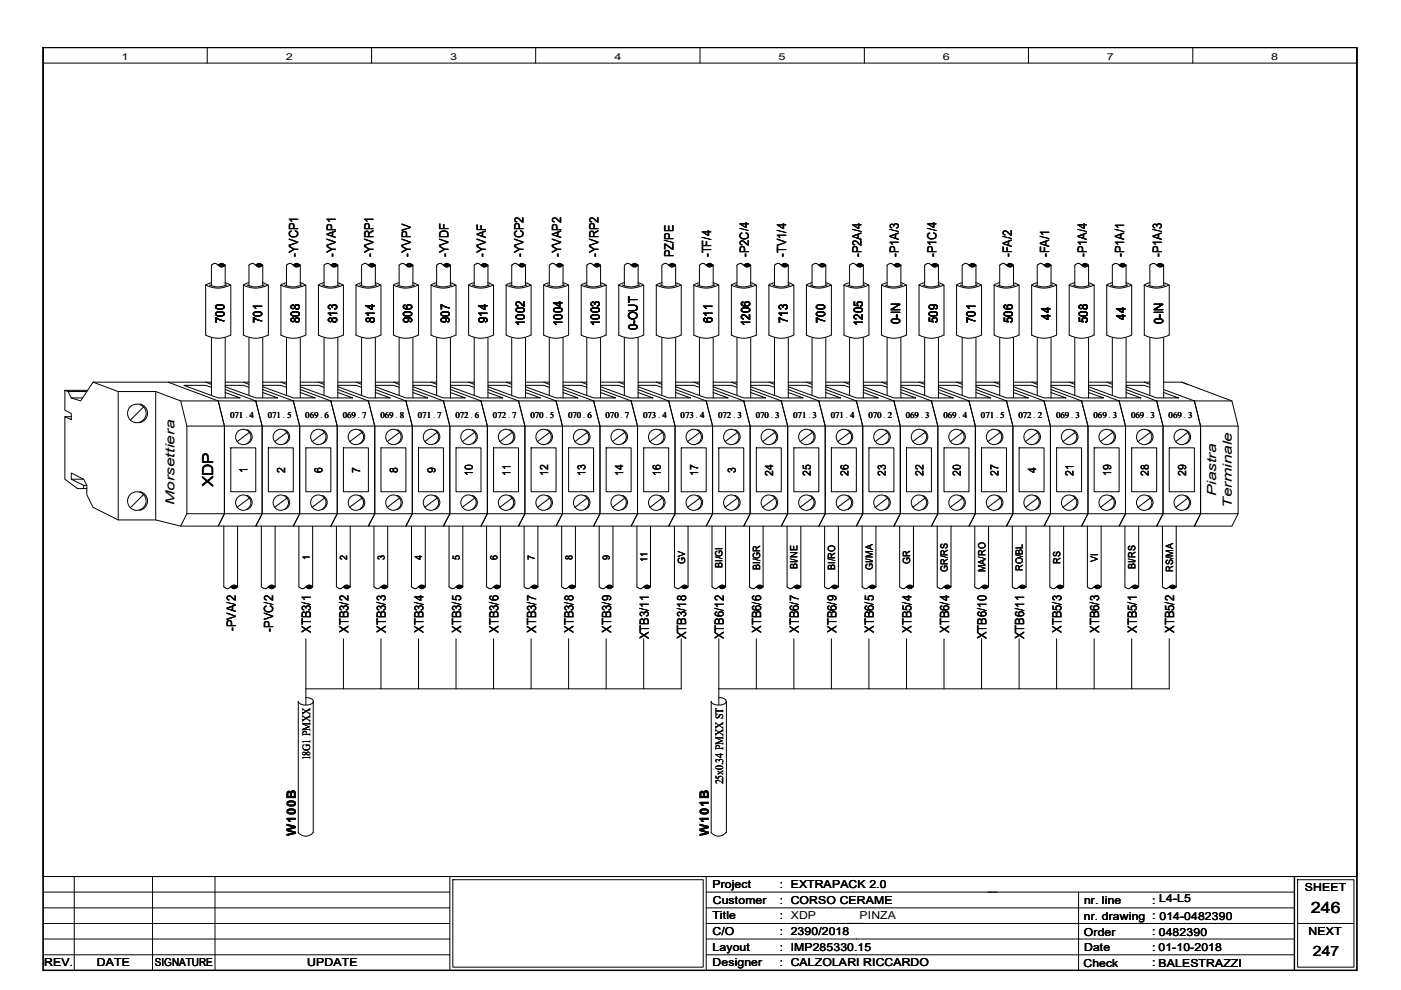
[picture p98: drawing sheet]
<svg xmlns="http://www.w3.org/2000/svg" width="297mm" height="210mm" viewBox="0 0 297 210" stroke-linecap="round" stroke-linejoin="round" font-family="sans-serif">
<defs><g id="words">
<text font-size="3.3" x="278" y="193.5">246</text>
<text font-size="3.2" x="45.2" y="103.3" transform="rotate(-90 45.2 103.3)">XDP</text>
<text font-size="3" x="278.3" y="202.6">247</text>
<g font-size="2.7">
<text x="63.2" y="54.5" transform="rotate(-90 63.2 54.5)">-YVCP1</text>
<text x="71.2" y="54.5" transform="rotate(-90 71.2 54.5)">-YVAP1</text>
<text x="79.2" y="54.5" transform="rotate(-90 79.2 54.5)">-YVRP1</text>
<text x="87.1" y="54.5" transform="rotate(-90 87.1 54.5)">-YVPV</text>
<text x="95.1" y="54.5" transform="rotate(-90 95.1 54.5)">-YVDF</text>
<text x="103" y="54.5" transform="rotate(-90 103 54.5)">-YVAF</text>
<text x="111" y="54.5" transform="rotate(-90 111 54.5)">-YVCP2</text>
<text x="119" y="54.5" transform="rotate(-90 119 54.5)">-YVAP2</text>
<text x="126.9" y="54.5" transform="rotate(-90 126.9 54.5)">-YVRP2</text>
<text x="142.8" y="54.5" transform="rotate(-90 142.8 54.5)">PZ/PE</text>
<text x="150.8" y="54.5" transform="rotate(-90 150.8 54.5)">-TF/4</text>
<text x="158.7" y="54.5" transform="rotate(-90 158.7 54.5)">-P2C/4</text>
<text x="166.7" y="54.5" transform="rotate(-90 166.7 54.5)">-TV1/4</text>
<text x="182.6" y="54.5" transform="rotate(-90 182.6 54.5)">-P2A/4</text>
<text x="190.6" y="54.5" transform="rotate(-90 190.6 54.5)">-P1A/3</text>
<text x="198.5" y="54.5" transform="rotate(-90 198.5 54.5)">-P1C/4</text>
<text x="214.5" y="54.5" transform="rotate(-90 214.5 54.5)">-FA/2</text>
<text x="222.5" y="54.5" transform="rotate(-90 222.5 54.5)">-FA/1</text>
<text x="230.4" y="54.5" transform="rotate(-90 230.4 54.5)">-P1A/4</text>
<text x="238.4" y="54.5" transform="rotate(-90 238.4 54.5)">-P1A/1</text>
<text x="246.3" y="54.5" transform="rotate(-90 246.3 54.5)">-P1A/3</text>
<text x="47.6" y="68.5" transform="rotate(-90 47.6 68.5)">700</text>
<text x="55.6" y="68.5" transform="rotate(-90 55.6 68.5)">701</text>
<text x="63.5" y="68.5" transform="rotate(-90 63.5 68.5)">808</text>
<text x="71.5" y="68.5" transform="rotate(-90 71.5 68.5)">813</text>
<text x="79.5" y="68.5" transform="rotate(-90 79.5 68.5)">814</text>
<text x="87.4" y="68.5" transform="rotate(-90 87.4 68.5)">906</text>
<text x="95.4" y="68.5" transform="rotate(-90 95.4 68.5)">907</text>
<text x="103.3" y="68.5" transform="rotate(-90 103.3 68.5)">914</text>
<text x="111.3" y="69.1" transform="rotate(-90 111.3 69.1)">1002</text>
<text x="119.2" y="69.1" transform="rotate(-90 119.2 69.1)">1004</text>
<text x="127.2" y="69.1" transform="rotate(-90 127.2 69.1)">1003</text>
<text x="135.2" y="70.1" transform="rotate(-90 135.2 70.1)">0-OUT</text>
<text x="151.1" y="68.5" transform="rotate(-90 151.1 68.5)">611</text>
<text x="159" y="69.1" transform="rotate(-90 159 69.1)">1206</text>
<text x="167" y="68.5" transform="rotate(-90 167 68.5)">713</text>
<text x="175" y="68.5" transform="rotate(-90 175 68.5)">700</text>
<text x="182.9" y="69.1" transform="rotate(-90 182.9 69.1)">1205</text>
<text x="190.9" y="68.7" transform="rotate(-90 190.9 68.7)">0-IN</text>
<text x="198.8" y="68.5" transform="rotate(-90 198.8 68.5)">509</text>
<text x="206.8" y="68.5" transform="rotate(-90 206.8 68.5)">701</text>
<text x="214.8" y="68.5" transform="rotate(-90 214.8 68.5)">506</text>
<text x="222.7" y="67.8" transform="rotate(-90 222.7 67.8)">44</text>
<text x="230.7" y="68.5" transform="rotate(-90 230.7 68.5)">508</text>
<text x="238.6" y="67.8" transform="rotate(-90 238.6 67.8)">44</text>
<text x="246.6" y="68.7" transform="rotate(-90 246.6 68.7)">0-IN</text>
<text x="37" y="107.1" transform="rotate(-90 37 107.1)">Morsettiera</text>
<text x="257.8" y="105.2" transform="rotate(-90 257.8 105.2)">Piastra</text>
<text x="261.2" y="107.7" transform="rotate(-90 261.2 107.7)">Terminale</text>
<text x="50" y="133.8" transform="rotate(-90 50 133.8)">-PVA/2</text>
<text x="58" y="133.9" transform="rotate(-90 58 133.9)">-PVC/2</text>
<text x="65.9" y="134.2" transform="rotate(-90 65.9 134.2)">XTB3/1</text>
<text x="73.9" y="134.2" transform="rotate(-90 73.9 134.2)">XTB3/2</text>
<text x="81.8" y="134.2" transform="rotate(-90 81.8 134.2)">XTB3/3</text>
<text x="89.8" y="134.2" transform="rotate(-90 89.8 134.2)">XTB3/4</text>
<text x="97.7" y="134.2" transform="rotate(-90 97.7 134.2)">XTB3/5</text>
<text x="105.7" y="134.2" transform="rotate(-90 105.7 134.2)">XTB3/6</text>
<text x="113.7" y="134.2" transform="rotate(-90 113.7 134.2)">XTB3/7</text>
<text x="121.6" y="134.2" transform="rotate(-90 121.6 134.2)">XTB3/8</text>
<text x="129.6" y="134.2" transform="rotate(-90 129.6 134.2)">XTB3/9</text>
<text x="137.5" y="135.5" transform="rotate(-90 137.5 135.5)">XTB3/11</text>
<text x="145.5" y="135.5" transform="rotate(-90 145.5 135.5)">XTB3/18</text>
<text x="153.5" y="135.5" transform="rotate(-90 153.5 135.5)">XTB6/12</text>
<text x="161.4" y="134.2" transform="rotate(-90 161.4 134.2)">XTB6/6</text>
<text x="169.4" y="134.2" transform="rotate(-90 169.4 134.2)">XTB6/7</text>
<text x="177.3" y="134.2" transform="rotate(-90 177.3 134.2)">XTB6/9</text>
<text x="185.3" y="134.2" transform="rotate(-90 185.3 134.2)">XTB6/5</text>
<text x="193.2" y="134.2" transform="rotate(-90 193.2 134.2)">XTB5/4</text>
<text x="201.2" y="134.2" transform="rotate(-90 201.2 134.2)">XTB6/4</text>
<text x="209.2" y="135.5" transform="rotate(-90 209.2 135.5)">XTB6/10</text>
<text x="217.1" y="135.5" transform="rotate(-90 217.1 135.5)">XTB6/11</text>
<text x="225.1" y="134.2" transform="rotate(-90 225.1 134.2)">XTB5/3</text>
<text x="233" y="134.2" transform="rotate(-90 233 134.2)">XTB6/3</text>
<text x="241" y="134.2" transform="rotate(-90 241 134.2)">XTB5/1</text>
<text x="249" y="134.2" transform="rotate(-90 249 134.2)">XTB5/2</text>
<text x="62.7" y="177.3" transform="rotate(-90 62.7 177.3)">W100B</text>
<text x="150.3" y="177.3" transform="rotate(-90 150.3 177.3)">W101B</text>
</g>
<g font-size="2.4">
<text x="52.5" y="100.2" transform="rotate(-90 52.5 100.2)">1</text>
<text x="60.4" y="100.2" transform="rotate(-90 60.4 100.2)">2</text>
<text x="68.4" y="100.2" transform="rotate(-90 68.4 100.2)">6</text>
<text x="76.4" y="100.2" transform="rotate(-90 76.4 100.2)">7</text>
<text x="84.3" y="100.2" transform="rotate(-90 84.3 100.2)">8</text>
<text x="92.3" y="100.2" transform="rotate(-90 92.3 100.2)">9</text>
<text x="100.3" y="100.8" transform="rotate(-90 100.3 100.8)">10</text>
<text x="108.2" y="100.8" transform="rotate(-90 108.2 100.8)">11</text>
<text x="116.2" y="100.8" transform="rotate(-90 116.2 100.8)">12</text>
<text x="124.2" y="100.8" transform="rotate(-90 124.2 100.8)">13</text>
<text x="132.1" y="100.8" transform="rotate(-90 132.1 100.8)">14</text>
<text x="140.1" y="100.8" transform="rotate(-90 140.1 100.8)">16</text>
<text x="148" y="100.8" transform="rotate(-90 148 100.8)">17</text>
<text x="156" y="100.2" transform="rotate(-90 156 100.2)">3</text>
<text x="164" y="100.8" transform="rotate(-90 164 100.8)">24</text>
<text x="171.9" y="100.8" transform="rotate(-90 171.9 100.8)">25</text>
<text x="179.9" y="100.8" transform="rotate(-90 179.9 100.8)">26</text>
<text x="187.8" y="100.8" transform="rotate(-90 187.8 100.8)">23</text>
<text x="195.8" y="100.8" transform="rotate(-90 195.8 100.8)">22</text>
<text x="203.7" y="100.8" transform="rotate(-90 203.7 100.8)">20</text>
<text x="211.7" y="100.8" transform="rotate(-90 211.7 100.8)">27</text>
<text x="219.7" y="100.2" transform="rotate(-90 219.7 100.2)">4</text>
<text x="227.6" y="100.8" transform="rotate(-90 227.6 100.8)">21</text>
<text x="235.6" y="100.8" transform="rotate(-90 235.6 100.8)">19</text>
<text x="243.5" y="100.8" transform="rotate(-90 243.5 100.8)">28</text>
<text x="251.5" y="100.8" transform="rotate(-90 251.5 100.8)">29</text>
<text x="65.8" y="161.2" transform="rotate(-90 65.8 161.2)">18G1 PMXX</text>
<text x="153.3" y="166.3" transform="rotate(-90 153.3 166.3)">25x0.34 PMXX ST</text>
</g>
<g font-size="2.3">
<text x="151.1" y="188.3">Project</text>
<text x="151.1" y="191.7">Customer</text>
<text x="165.4" y="188.3">: EXTRAPACK 2.0</text>
<text x="165.4" y="191.6">: CORSO CERAME</text>
<text x="229.9" y="191.6">nr. line</text>
<text x="244.3" y="191.6">: L4-L5</text>
<text x="276.6" y="188.9">SHEET</text>
<text x="151.1" y="194.9">Title</text>
<text x="165.4" y="194.9">: XDP</text>
<text x="182.2" y="194.9">PINZA</text>
<text x="229.8" y="195">nr. drawing : 014-0482390</text>
<text x="151.1" y="198.3">C/O</text>
<text x="151.1" y="201.6">Layout</text>
<text x="165.4" y="198.3">: 2390/2018</text>
<text x="165.4" y="201.6">: IMP285330.15</text>
<text x="229.8" y="198.5">Order</text>
<text x="229.9" y="201.5">Date</text>
<text x="244.3" y="198.3">: 0482390</text>
<text x="244.3" y="201.6">: 01-10-2018</text>
<text x="277.4" y="198.2">NEXT</text>
<text x="9.4" y="204.9">REV.</text>
<text x="20.5" y="204.9">DATE</text>
<text x="32.8" y="204.9">SIGNATURE</text>
<text x="65.1" y="204.9">UPDATE</text>
<text x="151.1" y="204.9">Designer</text>
<text x="165.4" y="204.9">: CALZOLARI RICCARDO</text>
<text x="229.7" y="204.9">Check</text>
<text x="244.3" y="204.9">: BALESTRAZZI</text>
<text x="245.6" y="204.9">BALESTRAZZI</text>
</g>
<g font-size="2.1">
<text x="65.7" y="118.7" transform="rotate(-90 65.7 118.7)">1</text>
<text x="73.6" y="118.7" transform="rotate(-90 73.6 118.7)">2</text>
<text x="81.6" y="118.7" transform="rotate(-90 81.6 118.7)">3</text>
<text x="89.5" y="118.7" transform="rotate(-90 89.5 118.7)">4</text>
<text x="97.5" y="118.7" transform="rotate(-90 97.5 118.7)">5</text>
<text x="105.4" y="118.7" transform="rotate(-90 105.4 118.7)">6</text>
<text x="113.4" y="118.7" transform="rotate(-90 113.4 118.7)">7</text>
<text x="121.4" y="118.7" transform="rotate(-90 121.4 118.7)">8</text>
<text x="129.3" y="118.7" transform="rotate(-90 129.3 118.7)">9</text>
<text x="137.3" y="119.3" transform="rotate(-90 137.3 119.3)">11</text>
<text x="145.2" y="119.6" transform="rotate(-90 145.2 119.6)">GV</text>
<text x="193" y="119.6" transform="rotate(-90 193 119.6)">GR</text>
<text x="224.8" y="119.5" transform="rotate(-90 224.8 119.5)">RS</text>
<text x="232.8" y="119.1" transform="rotate(-90 232.8 119.1)">VI</text>
<text x="153.2" y="120.4" transform="rotate(-90 153.2 120.4)">BI/GI</text>
<text x="161.2" y="120.8" transform="rotate(-90 161.2 120.8)">BI/GR</text>
<text x="169.1" y="120.7" transform="rotate(-90 169.1 120.7)">BI/NE</text>
<text x="177.1" y="120.8" transform="rotate(-90 177.1 120.8)">BI/RO</text>
<text x="185" y="120.9" transform="rotate(-90 185 120.9)">GI/MA</text>
<text x="201" y="121.2" transform="rotate(-90 201 121.2)">GR/RS</text>
<text x="208.9" y="121.3" transform="rotate(-90 208.9 121.3)">MA/RO</text>
<text x="216.9" y="121.1" transform="rotate(-90 216.9 121.1)">RO/BL</text>
<text x="240.7" y="120.7" transform="rotate(-90 240.7 120.7)">BI/RS</text>
<text x="248.7" y="121.2" transform="rotate(-90 248.7 121.2)">RS/MA</text>
</g>
<g font-size="2">
<text x="25.8" y="12.7">1</text>
<text x="60.6" y="12.7">2</text>
<text x="95.4" y="12.7">3</text>
<text x="130.3" y="12.7">4</text>
<text x="165.1" y="12.7">5</text>
<text x="199.9" y="12.7">6</text>
<text x="234.7" y="12.7">7</text>
<text x="269.5" y="12.7">8</text>
</g>
<g font-size="1.9">
<text x="48.8" y="88.6">071 4</text>
<text x="56.8" y="88.6">071 5</text>
<text x="64.7" y="88.6">069 6</text>
<text x="72.7" y="88.6">069 7</text>
<text x="80.6" y="88.6">069 8</text>
<text x="88.6" y="88.6">071 7</text>
<text x="96.6" y="88.6">072 6</text>
<text x="104.5" y="88.6">072 7</text>
<text x="112.5" y="88.6">070 5</text>
<text x="120.4" y="88.6">070 6</text>
<text x="128.4" y="88.6">070 7</text>
<text x="136.4" y="88.6">073 4</text>
<text x="144.3" y="88.6">073 4</text>
<text x="152.3" y="88.6">072 3</text>
<text x="160.2" y="88.6">070 3</text>
<text x="168.2" y="88.6">071 3</text>
<text x="176.1" y="88.6">071 4</text>
<text x="184.1" y="88.6">070 2</text>
<text x="192.1" y="88.6">069 3</text>
<text x="200" y="88.6">069 4</text>
<text x="208" y="88.6">071 5</text>
<text x="215.9" y="88.6">072 2</text>
<text x="223.9" y="88.6">069 3</text>
<text x="231.9" y="88.6">069 3</text>
<text x="239.8" y="88.6">069 3</text>
<text x="247.8" y="88.6">069 3</text>
</g>
<g font-size="1.8">
<text x="52" y="88.6">.</text>
<text x="60" y="88.6">.</text>
<text x="67.9" y="88.6">.</text>
<text x="75.9" y="88.6">.</text>
<text x="83.9" y="88.6">.</text>
<text x="91.8" y="88.6">.</text>
<text x="99.8" y="88.6">.</text>
<text x="107.7" y="88.6">.</text>
<text x="115.7" y="88.6">.</text>
<text x="123.7" y="88.6">.</text>
<text x="131.6" y="88.6">.</text>
<text x="139.6" y="88.6">.</text>
<text x="147.5" y="88.6">.</text>
<text x="155.5" y="88.6">.</text>
<text x="163.4" y="88.6">.</text>
<text x="171.4" y="88.6">.</text>
<text x="179.4" y="88.6">.</text>
<text x="187.3" y="88.6">.</text>
<text x="195.3" y="88.6">.</text>
<text x="203.2" y="88.6">.</text>
<text x="211.2" y="88.6">.</text>
<text x="219.2" y="88.6">.</text>
<text x="227.1" y="88.6">.</text>
<text x="235.1" y="88.6">.</text>
<text x="243" y="88.6">.</text>
<text x="251" y="88.6">.</text>
</g>
</g></defs>
<path d="M9.1 10.1h278.6v195.6h-278.6zM274.4 185.8v19.9" fill="none" stroke="#000" stroke-width=".3"/>
<g fill="none" stroke="#000" stroke-width=".21">
<path d="M9.1 185.8h278.6M9.1 195.8h86.3M9.1 199.1h86.3M9.1 192.5h86.3M9.1 189.1h86.3M15.7 185.8v19.9M32.3 185.8v19.9M45.6 185.8v19.9M95.4 185.8v19.9M96 186.5h53.1v18.6h-53.1zM149.7 185.8v19.9M149.7 195.8h124.7"/>
<path d="M149.7 199.1h124.7M149.7 192.5h124.7M149.7 189.1h124.7M228.7 189.1v16.6M275.1 186.5h12v18.6h-12zM275.1 195.8h12M9.1 202.4h86.3M149.7 202.4h124.7"/>
</g>
<g fill="#fff">
<path d="M181.8 192.9h8.7v2.5h-8.7z" fill-rule="evenodd"/>
<path d="M181.8 192.9h8.7v2.5h-8.7z" fill-rule="evenodd"/>
<path d="M181.8 192.9h8.7v2.5h-8.7z" fill-rule="evenodd"/>
</g>
<g fill="none" stroke="#000" stroke-width=".21">
<path d="M9.1 10.1h278.6v195.6h-278.6zM9.1 10.1h278.6v175.7h-278.6zM9.1 13.4h278.6M43.9 10.1v3.3M78.8 10.1v3.3M113.6 10.1v3.3M148.4 10.1v3.3M183.3 10.1v3.3M218.1 10.1v3.3M252.9 10.1v3.3M44.8 59.9l-1.2 .6v10.6M46.3 56.2l.6-.4 .8 .4"/>
<path d="M46.4 56.2l.4-.2h.4a.26 .26 0 0 1 .4 .3 .26 .26 0 0 1-.4 .2h-.6zM46.6 56.2l.5-.1a.18 .18 0 0 1 .2 0 .18 .18 0 0 1 0 .2h-.7zM46.7 56.2h.6M47.7 59.9l1.2 .6M47.7 56.2l-.6 .4h-.4l-1-.8-.9 .4v4.4M47.7 56.2v4.4M52.8 59.9l-1.2 .6M54.2 56.2l.6-.4 .9 .4M54.4 56.2l.4-.2h.4a.26 .26 0 0 1 .3 .3 .26 .26 0 0 1-.3 .2h-.6zM54.5 56.2l.5-.1a.18 .18 0 0 1 .3 0 .18 .18 0 0 1 0 .2h-.7zM54.6 56.2h.7M55.7 59.9l1.2 .6v10.6"/>
<path d="M55.7 56.2l-.7 .4h-.3l-1.1-.8-.8 .4v4.4M55.7 56.2v4.4M60.7 59.9l-1.2 .6M62.2 56.2l.6-.4 .9 .4M62.3 56.2l.8-.2 .4 .3-.3 .2h-.5l-.3-.1zM62.5 56.2l.5-.1a.18 .18 0 0 1 .2 0 .18 .18 0 0 1 0 .2h-.6zM62.6 56.2h.6M63.6 59.9l1.2 .6 .1 10.6M63.7 56.2l-.7 .4h-.4l-1-.8-.9 .4v4.4M63.7 56.2v4.4M68.7 59.9l-1.2 .6M70.1 56.2l.6-.4 .9 .4"/>
<path d="M70.3 56.1l.4-.1 .6 .1a.17 .17 0 0 1 .2 .2 .17 .17 0 0 1-.3 .1l-.7 .1-.2-.2zM70.4 56.2l.8-.1a.26 .26 0 0 1-.1 .3 .26 .26 0 0 1-.3 0l-.4-.1zM70.6 56.2h.6M71.6 59.9l1.2 .6M71.6 56.2l-.7 .4h-.3l-1-.8-.9 .4v4.4M71.6 56.2v4.4M76.7 59.9l-1.3 .6M78.1 56.2l.6-.4 .9 .4M78.3 56.1l.7-.1 .5 .3-.3 .2h-.5l-.4-.2zM78.4 56.2l.8-.1a.26 .26 0 0 1-.1 .3 .26 .26 0 0 1-.3 0l-.4-.1zM78.5 56.2h.7M79.5 59.9l1.2 .6"/>
<path d="M79.6 56.2l-.7 .4h-.3l-1.1-.8-.8 .4v4.4M79.6 56.2v4.4M84.6 59.9l-1.2 .6M86.1 56.2l.6-.4 .8 .4M86.2 56.1l.4-.1 .6 .1a.17 .17 0 0 1 .2 .2 .17 .17 0 0 1-.2 .1l-.8 .1-.2-.2zM86.4 56.2l.8-.1a.26 .26 0 0 1-.2 .3 .26 .26 0 0 1-.3 0l-.3-.1zM86.5 56.2h.6M87.5 59.9l1.2 .6M87.5 56.2l-.6 .4h-.4l-1-.8-.9 .4v4.4M87.5 56.2v4.4M92.6 59.9l-1.2 .6M94 56.2l.6-.4 .9 .4"/>
<path d="M94.2 56.1l.4-.1 .6 .1a.17 .17 0 0 1 .1 .2 .17 .17 0 0 1-.2 .1l-.7 .1-.2-.2zM94.3 56.2l.8-.1a.26 .26 0 0 1-.1 .3 .26 .26 0 0 1-.3 0l-.4-.1zM94.4 56.2h.7M95.5 59.9l1.1 .6M95.5 56.2l-.7 .4h-.3l-1.1-.8-.8 .4v4.4M95.5 56.2v4.4M100.5 59.9l-1.2 .6M102 56.2l.6-.4 .9 .4M102.1 56.1l.4-.1 .7 .1a.17 .17 0 0 1 .1 .2 .17 .17 0 0 1-.2 .1l-.7 .1-.3-.2zM102.3 56.2l.8-.1a.26 .26 0 0 1-.1 .3 .26 .26 0 0 1-.3 0l-.4-.1zM102.4 56.2h.6M103.4 59.9l1.2 .6"/>
<path d="M103.5 56.2l-.7 .4h-.4l-1-.8-.9 .4v4.4M103.5 56.2v4.4M108.5 59.9l-1.2 .6M109.9 56.2l.6-.4 .9 .4M110.1 56.2l.4-.2h.4a.28 .28 0 0 1 .4 .2 .28 .28 0 0 1-.4 .3h-.6zM110.2 56.2l.8-.1a.26 .26 0 0 1-.1 .3 .26 .26 0 0 1-.3 0l-.4-.1zM110.4 56.2h.6M111.4 59.9l1.2 .6v10.6M111.4 56.2l-.7 .4h-.3l-1.1-.8-.8 .4v4.4M111.4 56.2v4.4M116.5 59.9l-1.3 .6M117.9 56.2l.6-.4 .9 .4"/>
<path d="M118.1 56.2l.3-.2h.4a.28 .28 0 0 1 .5 .2 .29 .29 0 0 1-.5 .3h-.5zM118.2 56.2l.8-.1a.26 .26 0 0 1-.1 .3 .26 .26 0 0 1-.3 0l-.4-.1zM118.3 56.2h.7M119.3 59.9l1.2 .6M119.4 56.2l-.7 .4-.6-.1-.8-.7-.8 .4v4.4M119.4 56.2v4.4M124.4 59.9l-1.2 .6M125.9 56.2l.5-.4 .9 .4M126 56.2l.4-.2h.4a.28 .28 0 0 1 .4 .2 .28 .28 0 0 1-.4 .3h-.6zM126.1 56.2l.8-.1a.18 .18 0 0 1 0 .3 .18 .18 0 0 1-.2 0l-.5-.1zM126.3 56.2h.6M127.3 59.9l1.2 .6"/>
<path d="M127.3 56.2l-.6 .4-.6-.1-.8-.7-.9 .4v4.4M127.3 56.2v4.4M132.4 59.9l-1.3 .6M133.8 56.2l.6-.4 .9 .4M134 56.2l.4-.2h.3a.28 .28 0 0 1 .5 .2 .29 .29 0 0 1-.5 .3h-.5zM134.1 56.2l.8-.1a.18 .18 0 0 1 0 .3 .18 .18 0 0 1-.2 0l-.5-.1zM134.2 56.2h.7M135.3 59.9l1.1 .6M135.3 56.2l-.7 .4-.5-.1-.9-.7-.8 .4v4.4M135.3 56.2v4.4M140.3 59.9l-1.2 .6M141.8 56.2l.6-.4 .3 .1 .6 .3"/>
<path d="M141.9 56.2l.4-.2h.4a.28 .28 0 0 1 .4 .2 .28 .28 0 0 1-.4 .3h-.5zM142.1 56.2l.8-.1a.18 .18 0 0 1 0 .3 .18 .18 0 0 1-.3 0l-.4-.1zM142.2 56.2h.6M143.2 59.9l1.2 .6M143.3 56.2l-.7 .4-.5-.1-.9-.7-.9 .4v4.4M143.3 56.2v4.4M148.3 59.9l-1.2 .6M149.7 56.2l.6-.4 .4 .1 .5 .3M149.9 56.1l.4-.1h.4a.28 .28 0 0 1 .4 .2 .28 .28 0 0 1-.4 .3h-.6l-.2-.3zM150 56.2l.8-.1a.18 .18 0 0 1 0 .3 .18 .18 0 0 1-.2 0l-.5-.1zM150.2 56.2h.6M151.2 59.9l1.2 .6"/>
<path d="M151.2 56.2l-.7 .4-.4-.1-1-.7-.8 .4v4.4M151.2 56.2v4.4M156.2 59.9l-1.2 .6M157.7 56.2l.6-.4 .4 .1 .5 .3M157.9 56.1l.3-.1h.4a.28 .28 0 0 1 .4 .2 .28 .28 0 0 1-.4 .3h-.5l-.3-.3zM158 56.2l.8-.1a.18 .18 0 0 1 0 .3 .18 .18 0 0 1-.3 0l-.4-.1zM158.1 56.2h.6M159.1 59.9l1.2 .6M159.2 56.2l-.7 .4-.5-.1-.9-.7-.9 .4v4.4M159.2 56.2v4.4M164.2 59.9l-1.2 .6M165.6 56.2l.6-.4 .4 .1 .5 .3"/>
<path d="M165.9 56.1l.3-.1h.4a.28 .28 0 0 1 .4 .2 .28 .28 0 0 1-.4 .3h-.6l-.2-.2zM165.9 56.2l.8-.1a.18 .18 0 0 1 0 .3 .18 .18 0 0 1-.2 0l-.5-.1zM166.1 56.2h.6M167.1 59.9l1.2 .6v10.6M167.1 56.2l-.6 .4-.5-.1-.9-.7-.9 .4v4.4M167.1 56.2v4.4M172.2 59.9l-1.3 .6M173.6 56.2l.6-.4 .4 .1 .5 .3M173.8 56.1l.4-.1h.3a.28 .28 0 0 1 .5 .2 .29 .29 0 0 1-.5 .3h-.5l-.2-.2zM173.9 56.2l.8-.1a.18 .18 0 0 1 0 .3 .18 .18 0 0 1-.2 0l-.5-.1zM174 56.2h.7M175 59.9l1.2 .6"/>
<path d="M175.1 56.2l-.6 .4-.6-.1-.9-.7-.8 .4v4.4M175.1 56.2v4.4M180.1 59.9l-1.2 .6M181.6 56.2l.6-.4 .3 .1 .5 .3M181.8 56.1l.3-.1h.4a.28 .28 0 0 1 .4 .2 .28 .28 0 0 1-.4 .3h-.6l-.2-.2zM181.9 56.2l.8-.1a.18 .18 0 0 1 0 .3 .18 .18 0 0 1-.3 0l-.5-.1zM182 56.2h.6M183 59.9l1.2 .6M183 56.2l-.6 .4-.5-.1-.9-.7-.9 .4v4.4M183 56.2v4.4M188.1 59.9l-1.2 .6M189.5 56.2l.6-.4 .4 .1 .5 .3"/>
<path d="M189.7 56.1l.4-.1h.4a.28 .28 0 0 1 .4 .2 .28 .28 0 0 1-.4 .3h-.6l-.2-.2zM189.8 56.2l.8-.1a.18 .18 0 0 1 0 .3 .18 .18 0 0 1-.2 0l-.5-.1zM189.9 56.2h.7M191 59.9l1.1 .6M191 56.2l-.6 .4-.5-.1-1-.7-.8 .4v4.4M191 56.2v4.4M196 59.9l-1.2 .6M197.5 56.2l.6-.4 .4 .1 .5 .3M197.7 56.2l.2-.2h.5a.28 .28 0 0 1 .4 .2 .28 .28 0 0 1-.4 .3h-.5zM197.8 56.2l.8-.1a.18 .18 0 0 1 0 .3 .18 .18 0 0 1-.3 0l-.4-.1zM197.9 56.2h.6M198.9 59.9l1.2 .6"/>
<path d="M199 56.2l-.7 .4-.5-.1-.9-.7-.9 .4v4.4M199 56.2v4.4M204 59.9l-1.2 .6M205.4 56.2l.6-.4 .4 .1 .5 .3M205.6 56.2l.4-.2h.4a.28 .28 0 0 1 .4 .2 .28 .28 0 0 1-.4 .3l-.7-.1zM205.7 56.2l.8-.1a.18 .18 0 0 1 0 .3 .18 .18 0 0 1-.2 0l-.5-.1zM205.9 56.2h.6M206.9 59.9l1.2 .6M206.9 56.2l-.6 .4-.5-.1-1-.7-.8 .4v4.4M206.9 56.2v4.4M212 59.9l-1.3 .6M213.4 56.2l.6-.4 .4 .1 .5 .3"/>
<path d="M213.6 56.2l.4-.2h.4a.26 .26 0 0 1 .3 .3 .26 .26 0 0 1-.4 .2l-.6-.1zM213.7 56.2l.8-.1a.18 .18 0 0 1 0 .3 .18 .18 0 0 1-.3 0l-.4-.1zM213.8 56.2h.7M214.8 59.9l1.2 .6 .1 10.6M214.9 56.2l-.7 .4-.5-.1-.9-.7-.8 .4v4.4M214.9 56.2v4.4M219.9 59.9l-1.2 .6M221.4 56.2l.6-.4 .3 .1 .5 .3M221.7 56h.7a.26 .26 0 0 1 .3 .3 .26 .26 0 0 1-.4 .2h-.2a.32 .32 0 0 1-.4 0 .32 .32 0 0 1 0-.5zM221.7 56.2l.8-.1a.18 .18 0 0 1 0 .3 .18 .18 0 0 1-.3 0l-.5-.1zM221.8 56.2h.7M222.8 59.9l1.2 .6v10.6"/>
<path d="M222.8 56.2l-.6 .4-.5-.1-.9-.7-.4 .1-.5 .3v4.4M222.8 56.2v4.4M227.9 59.9l-1.3 .6M229.3 56.2l.6-.4 .4 .1 .5 .3M229.5 56.2l.4-.2h.4a.26 .26 0 0 1 .4 .3 .27 .27 0 0 1-.5 .2l-.6-.1zM229.6 56.2l.6-.1 .3 .2-.6 .1zM229.7 56.2h.7M230.8 59.9l1.1 .6M230.8 56.2l-.6 .4-.5-.1-.9-.7-.4 .1-.5 .3v4.4M230.8 56.2v4.4M235.8 59.9l-1.2 .6M237.3 56.2l.6-.4 .3 .1 .6 .3"/>
<path d="M237.4 56.2l.5-.2h.4a.26 .26 0 0 1 .3 .3 .26 .26 0 0 1-.4 .2l-.6-.1zM237.6 56.2l.6-.1 .3 .2-.6 .1zM237.7 56.2h.7M238.7 59.9l1.2 .6M238.8 56.2l-.7 .4-.5-.1-.9-.7-.4 .1-.5 .3v4.4M238.8 56.2v4.4M243.8 59.9l-1.2 .6M245.2 56.2l.6-.4 .4 .1 .5 .3M245.4 56.2l.4-.2h.4a.28 .28 0 0 1 .4 .2 .28 .28 0 0 1-.4 .3l-.7-.1zM245.5 56.2l.6-.1 .4 .2-.6 .1zM245.7 56.2h.6M246.7 59.9l1.2 .6"/>
<path d="M246.7 56.2l-.6 .4-.5-.1-.9-.7-.4 .1-.5 .3v4.4M246.7 56.2v4.4M43.6 60.4a5.5 5.5 0 0 0 5.3 0M43.6 71a5.5 5.5 0 0 0 5.3 0M44.4 60.4a4.2 4.2 0 0 0 3.7 0M44.8 71.6v12.2M47.7 71.6v12.8M48.9 60.5v10.6M51.6 71a5.4 5.4 0 0 0 5.3 0M52.4 60.4a4.2 4.2 0 0 0 3.6 0M52.8 71.6v12.2M55.7 71.6v12.8"/>
<path d="M56.9 60.4a5.6 5.6 0 0 1-5.3 .1v10.6M59.6 71a5.4 5.4 0 0 0 5.2 0M60.3 60.4a4.2 4.2 0 0 0 3.7 0M60.7 71.6v12.2M63.7 71.6v12.8M64.8 60.4a5.6 5.6 0 0 1-5.2 .1v10.6M67.5 71a5.4 5.4 0 0 0 5.3 0M68.3 60.4a4.2 4.2 0 0 0 3.7 0M68.7 71.6v12.2M71.6 71.6v12.8M72.8 60.4a5.6 5.6 0 0 1-5.3 .1v10.6M72.8 60.5v10.6"/>
<path d="M75.5 71a5.4 5.4 0 0 0 5.2 0M76.2 60.4a4.2 4.2 0 0 0 3.7 0M76.7 71.6v12.2M79.6 71.6v12.8M80.7 60.4a5.6 5.6 0 0 1-5.2 .1v10.6M80.8 60.5v10.6M83.4 71a5.4 5.4 0 0 0 5.3 0M84.2 60.4a4.2 4.2 0 0 0 3.7 0M84.6 71.6v12.2M87.5 71.6v12.8M88.7 60.4a5.6 5.6 0 0 1-5.3 .1v10.6M88.7 60.5v10.6"/>
<path d="M91.4 71a5.4 5.4 0 0 0 5.2 0M92.2 60.4a4.2 4.2 0 0 0 3.6 0M92.6 71.6v12.2M95.5 71.6v12.8M96.6 60.4a5.6 5.6 0 0 1-5.2 .1v10.6M96.7 60.5v10.6M99.4 71a5.4 5.4 0 0 0 5.2 0M99.4 60.5v10.6M100.1 60.4a4.2 4.2 0 0 0 3.7 0M100.5 71.6v12.2M103.5 71.6v12.8M104.6 60.4a5.6 5.6 0 0 1-5.2 .1"/>
<path d="M104.6 60.5v10.6M107.3 71a5.4 5.4 0 0 0 5.3 0M108.1 60.4a4.2 4.2 0 0 0 3.7 0M108.5 71.6v12.2M111.4 71.6v12.8M112.6 60.4a5.6 5.6 0 0 1-5.3 .1v10.6M115.3 71a5.4 5.4 0 0 0 5.2 0M116 60.4a4.2 4.2 0 0 0 3.7 0M116.5 71.6v12.2M119.4 71.6v12.8M120.5 60.4a5.6 5.6 0 0 1-5.2 .1v10.6M120.6 60.5v10.6"/>
<path d="M123.2 71a5.4 5.4 0 0 0 5.3 0M124 60.4a4.2 4.2 0 0 0 3.7 0M124.4 71.6v12.2M127.3 71.6v12.8M128.5 60.4a5.6 5.6 0 0 1-5.3 .1v10.6M128.5 60.5v10.6M131.2 71a5.4 5.4 0 0 0 5.2 0M131.9 60.4a4.2 4.2 0 0 0 3.7 0M132.4 71.6v12.2M135.3 71.6v12.8M136.4 60.4a5.6 5.6 0 0 1-5.2 .1v10.6M136.5 60.5v10.6"/>
<path d="M139.1 71a5.4 5.4 0 0 0 5.3 0M139.9 60.4a4.2 4.2 0 0 0 3.7 0M140.3 71.6v12.2M143.3 71.6v12.8M144.4 60.4a5.6 5.6 0 0 1-5.3 .1v10.6M144.4 60.5v10.6M147.1 71a5.4 5.4 0 0 0 5.3 0M147.1 60.5v10.6M147.9 60.4a4.2 4.2 0 0 0 3.6 0M148.3 71.6v12.2M151.2 71.6v12.8M152.4 60.4a5.6 5.6 0 0 1-5.3 .1"/>
<path d="M152.4 60.5v10.6M155.1 71a5.4 5.4 0 0 0 5.2 0M155.1 60.5v10.6M155.8 60.4a4.2 4.2 0 0 0 3.7 0M156.2 71.6v12.2M159.2 71.6v12.8M160.3 60.4a5.6 5.6 0 0 1-5.2 .1M160.4 60.5v10.6M163 71a5.4 5.4 0 0 0 5.3 0M163.8 60.4a4.2 4.2 0 0 0 3.7 0M164.2 71.6v12.2M167.1 71.6v12.8"/>
<path d="M168.3 60.4a5.6 5.6 0 0 1-5.3 .1v10.6M171 71a5.4 5.4 0 0 0 5.2 0M172.2 71.6v12.2M175.1 71.6v12.8M175.4 60.4a4.3 4.3 0 0 1-3.6 .1M176.2 60.4a5.6 5.6 0 0 1-5.2 .1v10.6M176.3 60.5v10.6M178.9 71a5.4 5.4 0 0 0 5.3 0M180.1 71.6v12.2M183 71.6v12.8M183.4 60.4a4.3 4.3 0 0 1-3.7 .1M184.2 60.4a5.6 5.6 0 0 1-5.3 .1v10.6"/>
<path d="M184.2 60.5v10.6M186.9 71a5.4 5.4 0 0 0 5.2 0M188.1 71.6v12.2M191 71.6v12.8M191.3 60.4a4.3 4.3 0 0 1-3.6 .1M192.1 60.4a5.6 5.6 0 0 1-5.2 .1v10.6M192.2 60.5v10.6M194.9 71a5.4 5.4 0 0 0 5.2 0M196 71.6v12.2M199 71.6v12.8M199.3 60.4a4.3 4.3 0 0 1-3.6 .1M200.1 60.4a5.6 5.6 0 0 1-5.2 .1v10.6"/>
<path d="M200.1 60.5v10.6M202.8 71a5.4 5.4 0 0 0 5.3 0M202.8 60.5v10.6M204 71.6v12.2M206.9 71.6v12.8M207.3 60.4a4.3 4.3 0 0 1-3.7 .1M208.1 60.4a5.6 5.6 0 0 1-5.3 .1M208.1 60.5v10.6M210.8 71a5.4 5.4 0 0 0 5.2 0M212 71.6v12.2M214.9 71.6v12.8M215.2 60.4a4.3 4.3 0 0 1-3.6 .1"/>
<path d="M216 60.4a5.6 5.6 0 0 1-5.2 .1v10.6M218.7 71a5.4 5.4 0 0 0 5.3 0M219.9 71.6v12.2M222.8 71.6v12.8M223.2 60.4a4.3 4.3 0 0 1-3.7 .1M224 60.4a5.6 5.6 0 0 1-5.3 .1v10.6M226.7 71a5.4 5.4 0 0 0 5.2 0M227.9 71.6v12.2M230.8 71.6v12.8M231.1 60.4a4.3 4.3 0 0 1-3.6 .1M231.9 60.4a5.6 5.6 0 0 1-5.2 .1v10.6M232 60.5v10.6"/>
<path d="M234.7 71a5.4 5.4 0 0 0 5.2 0M235.8 71.6v12.2M238.8 71.6v12.8M239.1 60.4a4.3 4.3 0 0 1-3.6 .1M239.9 60.4a5.6 5.6 0 0 1-5.2 .1v10.6M239.9 60.5v10.6M242.6 71a5.4 5.4 0 0 0 5.3 0M243.8 71.6v12.2M246.7 71.6v12.8M247.1 60.4a4.3 4.3 0 0 1-3.7 .1M247.9 60.4a5.6 5.6 0 0 1-5.3 .1v10.6M247.9 60.5v10.6"/>
<path d="M13.8 82.8l.6 .2 .7 1.4 2 .6 2.6-4h15.9l10.7 4 1.3 5.3v18.6l-1.3 2.6h-8l-5.3-1.3h-7.9l-5.4-2.6-1.3-2.7v-2l-.7-1.3-2.6-1.3v1.3l2.6 1.3v.7h-1.3l-2.6-2v-13.3l1.3 .7v-1.3l-1.3-.7zM13.8 88.3h1.3M13.8 82.8h4.7M14.4 83h4M15.1 84.4h2.4M19.7 81l5.4 2h7.9l5.3 2 1.3 5.3v18.6l-1.3 2.6M25.1 83v27.2M29.7 85.6a2.03 2.03 0 0 1 1.6 2 2.03 2.03 0 0 1-1.7 2M30.4 86.3l-2.8 2.8M33 83v27.2M35.6 81h8l1.2 .5M38.3 85h8"/>
<path d="M39.6 90.3h222.9M43.6 81h1.2M44.8 82.1l-1.2-.4h-4.6l7.3 2.7h4.6l-3.2-1.2M46.3 85h7.9l1.4 5.3v18.6l-1.4 2.6h-7.9l1.3-2.6v-18.6zM47.7 81h3.9l1.2 .5M47.7 81.7h3.9l1.2 .4M47.7 82l6.5 2.4h4.7l-3.2-1.2M47.7 82.6l6.5 2.4M48.9 95h5.3v9.3h-5.3zM51.6 81h1.2M52.4 91.1a1.57 1.57 0 0 1 1.1 1.5 1.57 1.57 0 0 1-1.2 1.5M52.9 91.7l-2.7 1.9"/>
<path d="M54.2 85h8l1.3 5.3v18.6l-1.3 2.6h-8l1.4-2.6v-18.6zM55.7 81h3.9l1.1 .5M55.7 81.7h3.9l1.1 .4M55.7 82l6.5 2.4h4.6l-3.1-1.2M55.7 82.6l6.5 2.4M56.9 95h5.3v9.3h-5.3zM59.6 81h1.1M60.3 91.1a1.57 1.57 0 0 1 1.1 1.5 1.57 1.57 0 0 1-1.1 1.5M60.9 91.7l-2.7 1.9M62.2 85h7.9l1.4 5.3v18.6l-1.4 2.6h-7.9l1.3-2.6v-18.6zM63.7 81h3.8l1.2 .5M63.7 81.7h3.8l1.2 .4"/>
<path d="M63.7 82l6.4 2.4h4.7l-3.2-1.2M63.7 82.6l6.4 2.4M64.9 95h5.2v9.3h-5.2zM67.5 81h1.2M68.3 91.1a1.57 1.57 0 0 1 1.1 1.5 1.57 1.57 0 0 1-1.2 1.5M68.8 91.7l-2.6 1.9M70.1 85h8l1.4 5.3v18.6l-1.4 2.6h-8l1.4-2.6v-18.6zM71.6 81h3.9l1.2 .5M71.6 81.7h3.9l1.2 .4M71.6 82l6.5 2.4h4.7l-3.2-1.2M71.6 82.6l6.5 2.4M72.8 95h5.3v9.3h-5.3z"/>
<path d="M75.5 81h1.2M76.2 91.1a1.57 1.57 0 0 1 1.1 1.5 1.57 1.57 0 0 1-1.1 1.5M76.8 91.7l-2.7 1.9M78.1 85h8l1.3 5.3v18.6l-1.3 2.6h-8l1.4-2.6v-18.6zM79.6 81h3.8l1.2 .5M79.6 81.7h3.8l1.2 .4M79.6 82l6.5 2.4h4.6l-3.2-1.2M79.6 82.6l6.5 2.4M80.8 95h5.3v9.3h-5.3zM83.4 81h1.2M84.2 91.1a1.57 1.57 0 0 1 1.1 1.5 1.57 1.57 0 0 1-1.1 1.5M84.7 91.7l-2.6 1.9"/>
<path d="M86.1 85h7.9l1.4 5.3v18.6l-1.4 2.6h-7.9l1.3-2.6v-18.6zM87.5 81h3.9l1.2 .5M87.5 81.7h3.9l1.2 .4M87.5 82l6.5 2.4h4.7l-3.2-1.2M87.5 82.6l6.5 2.4M88.7 95h5.3v9.3h-5.3zM91.4 81h1.2M92.2 91.1a1.57 1.57 0 0 1 1.1 1.5 1.57 1.57 0 0 1-1.2 1.5M92.7 91.7l-2.7 1.9M94 85h8l1.3 5.3v18.6l-1.3 2.6h-8l1.4-2.6v-18.6zM95.5 81h3.9l1.1 .5M95.5 81.7h3.9l1.1 .4"/>
<path d="M95.5 82l6.5 2.4h4.6l-3.1-1.2M95.5 82.6l6.5 2.4M96.7 95h5.3v9.3h-5.3zM99.4 81h1.1M100.1 91.1a1.57 1.57 0 0 1 1.1 1.5 1.57 1.57 0 0 1-1.1 1.5M100.7 91.7l-2.7 1.9M102 85h7.9l1.4 5.3v18.6l-1.4 2.6h-7.9l1.3-2.6v-18.6zM103.5 81h3.8l1.2 .5M103.5 81.7h3.8l1.2 .4M103.5 82l6.4 2.4h4.7l-3.2-1.2M103.5 82.6l6.4 2.4M104.6 95h5.3v9.3h-5.3z"/>
<path d="M107.3 81h1.2M108.1 91.1a1.57 1.57 0 0 1 1.1 1.5 1.57 1.57 0 0 1-1.2 1.5M108.6 91.7l-2.6 1.9M109.9 85h8l1.3 5.3v18.6l-1.3 2.6h-8l1.4-2.6v-18.6zM111.4 81h3.9l1.2 .5M111.4 81.7h3.9l1.2 .4M111.4 82l6.5 2.4h4.7l-3.2-1.2M111.4 82.6l6.5 2.4M112.6 95h5.3v9.3h-5.3zM115.3 81h1.2M116 91.1a1.57 1.57 0 0 1 1.1 1.5 1.57 1.57 0 0 1-1.1 1.5M116.6 91.7l-2.7 1.9"/>
<path d="M117.9 85h8l1.3 5.3v18.6l-1.3 2.6h-8l1.3-2.6v-18.6zM119.4 81h3.8l1.2 .5M119.4 81.7h3.8l1.2 .4M119.4 82l6.5 2.4h4.6l-3.2-1.2M119.4 82.6l6.5 2.4M120.6 95h5.3v9.3h-5.3zM123.2 81h1.2M124 91.1a1.57 1.57 0 0 1 1.1 1.5 1.57 1.57 0 0 1-1.2 1.5M124.5 91.7l-2.6 1.9M125.9 85h7.9l1.4 5.3v18.6l-1.4 2.6h-7.9l1.3-2.6v-18.6zM127.3 81h3.9l1.2 .5M127.3 81.7h3.9l1.2 .4"/>
<path d="M127.3 82l6.5 2.4h4.7l-3.2-1.2M127.3 82.6l6.5 2.4M128.5 95h5.3v9.3h-5.3zM131.2 81h1.2M131.9 91.1a1.57 1.57 0 0 1 1.2 1.5 1.57 1.57 0 0 1-1.2 1.5M132.5 91.7l-2.7 1.9M133.8 85h8l1.3 5.3v18.6l-1.3 2.6h-8l1.4-2.6v-18.6zM135.3 81h3.8l1.2 .5M135.3 81.7h3.8l1.2 .4M135.3 82l6.5 2.4h4.6l-3.1-1.2M135.3 82.6l6.5 2.4M136.5 95h5.3v9.3h-5.3z"/>
<path d="M139.1 81h1.2M139.9 91.1a1.57 1.57 0 0 1 1.1 1.5 1.57 1.57 0 0 1-1.1 1.5M140.5 91.7l-2.7 1.9M141.8 85h7.9l1.4 5.3v18.6l-1.4 2.6h-7.9l1.3-2.6v-18.6zM143.3 81h3.8l1.2 .5M143.3 81.7h3.8l1.2 .4M143.3 82l6.4 2.4h4.7l-3.2-1.2M143.3 82.6l6.4 2.4M144.4 95h5.3v9.3h-5.3zM147.1 81h1.2M147.9 91.1a1.57 1.57 0 0 1 1.1 1.5 1.57 1.57 0 0 1-1.2 1.5M148.4 91.7l-2.6 1.9"/>
<path d="M149.7 85h8l1.3 5.3v18.6l-1.3 2.6h-8l1.4-2.6v-18.6zM151.2 81h3.9l1.1 .5M151.2 81.7h3.9l1.1 .4M151.2 82l6.5 2.4h4.6l-3.1-1.2M151.2 82.6l6.5 2.4M152.4 95h5.3v9.3h-5.3zM155.1 81h1.1M155.8 91.1a1.57 1.57 0 0 1 1.1 1.5 1.57 1.57 0 0 1-1.1 1.5M156.4 91.7l-2.7 1.9M157.7 85h7.9l1.4 5.3v18.6l-1.4 2.6h-7.9l1.3-2.6v-18.6zM159.2 81h3.8l1.2 .5M159.2 81.7h3.8l1.2 .4"/>
<path d="M159.2 82l6.4 2.4h4.7l-3.2-1.2M159.2 82.6l6.4 2.4M160.4 95h5.2v9.3h-5.2zM163 81h1.2M163.8 91.1a1.57 1.57 0 0 1 1.1 1.5 1.57 1.57 0 0 1-1.2 1.5M164.3 91.7l-2.6 1.9M165.6 85h8l1.4 5.3v18.6l-1.4 2.6h-8l1.4-2.6v-18.6zM167.1 81h3.9l1.2 .5M167.1 81.7h3.9l1.2 .4M167.1 82l6.5 2.4h4.7l-3.2-1.2M167.1 82.6l6.5 2.4M168.3 95h5.3v9.3h-5.3z"/>
<path d="M171 81h1.2M171.8 91.1a1.56 1.56 0 0 1 1 1.5 1.56 1.56 0 0 1-1.1 1.5M172.3 91.7l-2.7 1.9M173.6 85h8l1.3 5.3v18.6l-1.3 2.6h-8l1.4-2.6v-18.6zM175.1 81h3.8l1.2 .5M175.1 81.7h3.8l1.2 .4M175.1 82l6.5 2.4h4.6l-3.2-1.2M175.1 82.6l6.5 2.4M176.3 95h5.3v9.3h-5.3zM178.9 81h1.2M179.7 91.1a1.56 1.56 0 0 1 1.1 1.5 1.56 1.56 0 0 1-1.1 1.5M180.3 91.7l-2.7 1.9"/>
<path d="M181.6 85h7.9l1.4 5.3v18.6l-1.4 2.6h-7.9l1.3-2.6v-18.6zM183 81h3.9l1.2 .5M183 81.7h3.9l1.2 .4M183 82l6.5 2.4h4.7l-3.2-1.2M183 82.6l6.5 2.4M184.2 95h5.3v9.3h-5.3zM186.9 81h1.2M187.7 91.1a1.56 1.56 0 0 1 1.1 1.5 1.56 1.56 0 0 1-1.1 1.5M188.2 91.7l-2.7 1.9M189.5 85h8l1.3 5.3v18.6l-1.3 2.6h-8l1.4-2.6v-18.6zM191 81h3.9l1.1 .5M191 81.7h3.9l1.1 .4"/>
<path d="M191 82l6.5 2.4h4.6l-3.1-1.2M191 82.6l6.5 2.4M192.2 95h5.3v9.3h-5.3zM194.9 81h1.1M195.7 91.1a1.56 1.56 0 0 1 1 1.5 1.56 1.56 0 0 1-1.1 1.5M196.2 91.7l-2.7 1.9M197.5 85h7.9l1.4 5.3v18.6l-1.4 2.6h-7.9l1.3-2.6v-18.6zM199 81h3.8l1.2 .5M199 81.7h3.8l1.2 .4M199 82l6.4 2.4h4.7l-3.2-1.2M199 82.6l6.4 2.4M200.1 95h5.3v9.3h-5.3z"/>
<path d="M202.8 81h1.2M203.6 91.1a1.56 1.56 0 0 1 1.1 1.5 1.56 1.56 0 0 1-1.1 1.5M204.1 91.7l-2.6 1.9M205.4 85h8l1.4 5.3v18.6l-1.4 2.6h-8l1.4-2.6v-18.6zM206.9 81h3.9l1.2 .5M206.9 81.7h3.9l1.2 .4M206.9 82l6.5 2.4h4.7l-3.2-1.2M206.9 82.6l6.5 2.4M208.1 95h5.3v9.3h-5.3zM210.8 81h1.2M211.6 91.1a1.56 1.56 0 0 1 1 1.5 1.56 1.56 0 0 1-1.1 1.5M212.1 91.7l-2.7 1.9"/>
<path d="M213.4 85h8l1.3 5.3v18.6l-1.3 2.6h-8l1.4-2.6v-18.6zM214.9 81h3.8l1.2 .5M214.9 81.7h3.8l1.2 .4M214.9 82l6.5 2.4h4.6l-3.2-1.2M214.9 82.6l6.5 2.4M216.1 95h5.3v9.3h-5.3zM218.7 81h1.2M219.5 91.1a1.56 1.56 0 0 1 1.1 1.5 1.56 1.56 0 0 1-1.1 1.5M220 91.7l-2.6 1.9M221.4 85h7.9l1.4 5.3v18.6l-1.4 2.6h-7.9l1.3-2.6v-18.6zM222.8 81h3.9l1.2 .5M222.8 81.7h3.9l1.2 .4"/>
<path d="M222.8 82l6.5 2.4h4.7l-3.2-1.2M222.8 82.6l6.5 2.4M224 95h5.3v9.3h-5.3zM226.7 81h1.2M227.5 91.1a1.56 1.56 0 0 1 1.1 1.5 1.56 1.56 0 0 1-1.1 1.5M228 91.7l-2.7 1.9M229.3 85h8l1.3 5.3v18.6l-1.3 2.6h-8l1.4-2.6v-18.6zM230.8 81h3.9l1.1 .5M230.8 81.7h3.9l1.1 .4M230.8 82l6.5 2.4h4.6l-3.1-1.2M230.8 82.6l6.5 2.4M232 95h5.3v9.3h-5.3z"/>
<path d="M234.7 81h1.1M235.5 91.1a1.56 1.56 0 0 1 1 1.5 1.56 1.56 0 0 1-1.1 1.5M236 91.7l-2.7 1.9M237.3 85h7.9l1.4 5.3v18.6l-1.4 2.6h-7.9l1.3-2.6v-18.6zM238.8 81h3.8l1.2 .5M238.8 81.7h3.8l1.2 .4M238.8 82l6.4 2.4h4.7l-3.2-1.2M238.8 82.6l6.4 2.4M239.9 95h5.3v9.3h-5.3zM242.6 81h1.2M243.4 91.1a1.56 1.56 0 0 1 1.1 1.5 1.56 1.56 0 0 1-1.1 1.5M243.9 91.7l-2.6 1.9"/>
<path d="M245.2 85h8l1.3 5.3v18.6l-1.3 2.6h-8l1.4-2.6v-18.6zM246.7 81h3.9l1.2 .5M246.7 82.6l6.5 2.4M247.9 95h5.3v9.3h-5.3zM250.6 81l10.6 4M251.4 91.1a1.56 1.56 0 0 1 1 1.5 1.56 1.56 0 0 1-1.1 1.5M251.9 91.7l-2.6 1.9M253.2 85h8l1.3 5.3v18.6l-1.3 2.6h-8l1.3-2.6v-18.6zM15.1 101.6h2.6M17.7 102.9h.7M17.7 103.6h.7M29.7 104.2a2.03 2.03 0 0 1 1.6 2 2.03 2.03 0 0 1-1.7 2"/>
<path d="M30.4 104.9l-2.8 2.8M39.6 108.9h222.9M47.5 111.5v12.9l.7 .4 1.3-.8h.3l.6 .4M50.4 111.5v12.9M52.4 105a1.57 1.57 0 0 1 1.1 1.5 1.57 1.57 0 0 1-1.2 1.5M52.9 105.6l-2.7 2M55.4 111.5v12.9l.8 .4 1.2-.8h.4l.5 .4M58.3 111.5v12.9M60.3 105a1.57 1.57 0 0 1 1.1 1.5 1.57 1.57 0 0 1-1.1 1.5M60.9 105.6l-2.7 2M63.4 111.5v12.9l.7 .4 1.3-.8h.3l.6 .4M66.3 111.5v12.9"/>
<path d="M68.3 105a1.57 1.57 0 0 1 1.1 1.5 1.57 1.57 0 0 1-1.2 1.5M68.8 105.6l-2.6 2M71.3 111.5v12.9l.8 .4 1.3-.8h.3l.5 .4M74.2 111.5v12.9M76.2 105a1.57 1.57 0 0 1 1.1 1.5 1.57 1.57 0 0 1-1.1 1.5M76.8 105.6l-2.7 2M79.3 111.5v12.9l.7 .4 1.3-.8h.4l.5 .4M82.2 111.5v12.9M84.2 105a1.57 1.57 0 0 1 1.1 1.5 1.57 1.57 0 0 1-1.1 1.5M84.7 105.6l-2.6 2M87.2 111.5v12.9l.8 .4 1.3-.8h.3l.6 .4M90.2 111.5v12.9"/>
<path d="M92.2 105a1.57 1.57 0 0 1 1.1 1.5 1.57 1.57 0 0 1-1.2 1.5M92.7 105.6l-2.7 2M95.2 111.5v12.9l.8 .4 1.2-.8h.4l.5 .4M98.1 111.5v12.9M100.1 105a1.57 1.57 0 0 1 1.1 1.5 1.57 1.57 0 0 1-1.1 1.5M100.7 105.6l-2.7 2M103.2 111.5v12.9l.7 .4 1.3-.8h.3l.6 .4M106.1 111.5v12.9M108.1 105a1.57 1.57 0 0 1 1.1 1.5 1.57 1.57 0 0 1-1.2 1.5M108.6 105.6l-2.6 2M111.1 111.5v12.9l.8 .4 1.3-.8h.3l.5 .4M114 111.5v12.9"/>
<path d="M116 105a1.57 1.57 0 0 1 1.1 1.5 1.57 1.57 0 0 1-1.1 1.5M116.6 105.6l-2.7 2M119.1 111.5v12.9l.7 .4 1.3-.8h.4l.5 .4M122 111.5v12.9M124 105a1.57 1.57 0 0 1 1.1 1.5 1.57 1.57 0 0 1-1.2 1.5M124.5 105.6l-2.6 2M127 111.5v12.9l.8 .4 1.3-.8h.3l.6 .4M130 111.5v12.9M131.9 105a1.57 1.57 0 0 1 1.2 1.5 1.57 1.57 0 0 1-1.2 1.5M132.5 105.6l-2.7 2M135 111.5v13l.8 .3 1.2-.8h.4l.5 .4M137.9 111.5v12.9"/>
<path d="M139.9 105a1.57 1.57 0 0 1 1.1 1.5 1.57 1.57 0 0 1-1.1 1.5M140.5 105.6l-2.7 2M143 111.5v13l.8 .3 1.2-.8h.3l.6 .4M145.9 111.5v12.9M147.9 105a1.57 1.57 0 0 1 1.1 1.5 1.57 1.57 0 0 1-1.2 1.5M148.4 105.6l-2.6 2M151 111.5v13l.7 .3 1.2-.8h.4l.5 .4M153.8 111.5v12.9M155.8 105a1.57 1.57 0 0 1 1.1 1.5 1.57 1.57 0 0 1-1.1 1.5M156.4 105.6l-2.7 2M158.9 111.5v13l.8 .3 1.2-.8h.3l.6 .4M161.8 111.5v12.9"/>
<path d="M163.8 105a1.57 1.57 0 0 1 1.1 1.5 1.57 1.57 0 0 1-1.2 1.5M164.3 105.6l-2.6 2M166.9 111.5v13l.7 .3 1.3-.8h.3l.6 .4M169.8 111.5v12.9M171.8 105.1a1.56 1.56 0 0 1 1 1.5 1.56 1.56 0 0 1-1.1 1.4M172.3 105.6l-2.7 2M174.8 111.5v13l.8 .3 1.2-.8h.4l.6 .4M177.8 111.5v12.9M179.7 105.1a1.56 1.56 0 0 1 1.1 1.5 1.56 1.56 0 0 1-1.1 1.4M180.3 105.6l-2.7 2M182.8 111.5v13l.8 .3 1.2-.8h.3l.6 .4M185.7 111.5v12.9"/>
<path d="M187.7 105.1a1.56 1.56 0 0 1 1.1 1.5 1.56 1.56 0 0 1-1.1 1.4M188.2 105.6l-2.7 2M190.8 111.5v13l.7 .3 1.2-.8h.4l.6 .4M193.7 111.5v12.9M195.7 105.1a1.56 1.56 0 0 1 1 1.5 1.56 1.56 0 0 1-1.1 1.4M196.2 105.6l-2.7 2M198.7 111.5v12.9l.7 .4 1.3-.8h.3l.6 .4M201.6 111.5v12.9M203.6 105.1a1.56 1.56 0 0 1 1.1 1.5 1.56 1.56 0 0 1-1.1 1.4M204.1 105.6l-2.6 2M206.7 111.5v12.9l.7 .4 1.3-.8h.3l.6 .4M209.6 111.5v12.9"/>
<path d="M211.6 105.1a1.56 1.56 0 0 1 1 1.5 1.56 1.56 0 0 1-1.1 1.4M212.1 105.6l-2.7 2M214.6 111.5v12.9l.7 .4 1.3-.8h.4l.5 .4M217.5 111.5v12.9M219.5 105.1a1.56 1.56 0 0 1 1.1 1.5 1.56 1.56 0 0 1-1.1 1.4M220 105.6l-2.6 2M222.6 111.5v12.9l.7 .4 1.3-.8h.3l.6 .4M225.5 111.5v12.9M227.5 105.1a1.56 1.56 0 0 1 1.1 1.5 1.56 1.56 0 0 1-1.1 1.4M228 105.6l-2.7 2M230.5 111.5v12.9l.8 .4 1.2-.8h.4l.6 .4M233.5 111.5v12.9"/>
<path d="M235.5 105.1a1.56 1.56 0 0 1 1 1.5 1.56 1.56 0 0 1-1.1 1.4M236 105.6l-2.7 2M238.5 111.5v12.9l.7 .4 1.3-.8h.3l.6 .4M241.4 111.5v12.9M243.4 105.1a1.56 1.56 0 0 1 1.1 1.5 1.56 1.56 0 0 1-1.1 1.4M243.9 105.6l-2.6 2M246.5 111.5v12.9l.7 .4 1.3-.8h.3l.6 .4M249.4 111.5v12.9M251.4 105.1a1.56 1.56 0 0 1 1 1.5 1.56 1.56 0 0 1-1.1 1.4M251.9 105.6l-2.6 2M48.9 124.4l.7 .4 .8-.4M49.1 124.4l.3-.2h.5a.28 .28 0 0 1 .3 .3 .28 .28 0 0 1-.4 .2l-.6-.1z"/>
<path d="M49.2 124.4l.8-.1a.18 .18 0 0 1 0 .3 .18 .18 0 0 1-.3-.1h-.3zM49.3 124.4h.7M56.9 124.4l.6 .4 .8-.4M57 124.4l.4-.2h.5a.28 .28 0 0 1 .3 .3 .28 .28 0 0 1-.4 .2l-.6-.1zM57.1 124.4l.9-.1a.18 .18 0 0 1-.1 .3 .18 .18 0 0 1-.2-.1h-.4zM57.3 124.4h.7M64.9 124.4l.6 .4 .8-.4M64.9 135.4v14.1M65 124.3l.8-.1a.28 .28 0 0 1 .4 .3 .28 .28 0 0 1-.5 .2l-.6-.1zM65.1 124.4l.8-.1a.18 .18 0 0 1 0 .3 .18 .18 0 0 1-.3-.1h-.3zM65.2 124.4h.7M72.8 124.4l.6 .4 .8-.4"/>
<path d="M72.8 135.4v10.6M73 124.3l.8-.1a.28 .28 0 0 1 .3 .3 .28 .28 0 0 1-.4 .2h-.3a.27 .27 0 0 1-.3-.1 .27 .27 0 0 1-.1-.3zM73.1 124.4l.8-.1a.18 .18 0 0 1-.1 .3 .18 .18 0 0 1-.2-.1h-.4zM73.2 124.4h.7M80.8 124.4l.6 .4 .8-.4M80.8 135.4v10.6M81 124.3l.7-.1a.28 .28 0 0 1 .4 .3 .28 .28 0 0 1-.4 .2h-.4a.27 .27 0 0 1-.3-.1 .27 .27 0 0 1 0-.3zM81 124.4l.8-.1a.18 .18 0 0 1 0 .3 .18 .18 0 0 1-.3-.1h-.3zM81.1 124.4h.7M88.7 124.4l.7 .4 .8-.4M88.7 135.4v10.6M88.9 124.3l.8-.1a.28 .28 0 0 1 .3 .3 .28 .28 0 0 1-.4 .2h-.3a.27 .27 0 0 1-.3-.1 .27 .27 0 0 1-.1-.3z"/>
<path d="M89 124.4l.8-.1a.18 .18 0 0 1 0 .3 .18 .18 0 0 1-.3-.1h-.3zM89.1 124.4h.7M96.7 124.4l.6 .4 .8-.4M96.7 135.4v10.6M96.8 124.4l.4-.2h.5a.28 .28 0 0 1 .3 .3 .28 .28 0 0 1-.4 .2l-.6-.1zM96.9 124.4l.7-.1a.19 .19 0 0 1 .2 0 .19 .19 0 0 1 0 .3 .19 .19 0 0 1-.3-.1h-.4zM97.1 124.4h.6M104.6 124.4l.7 .4 .8-.4M104.6 135.4v10.6M104.8 124.4l.3-.2h.5a.28 .28 0 0 1 .4 .3 .28 .28 0 0 1-.5 .2l-.6-.1zM105 124.3h.5a.19 .19 0 0 1 .3 0 .19 .19 0 0 1 0 .3 .19 .19 0 0 1-.3-.1h-.1a.25 .25 0 0 1-.3 .1 .25 .25 0 0 1-.1-.3zM105 124.4h.7"/>
<path d="M112.6 124.4l.7 .4 .7-.4M112.6 135.4v10.6M112.7 124.4l.4-.2h.5a.28 .28 0 0 1 .3 .3 .28 .28 0 0 1-.4 .2l-.6-.1zM112.9 124.4l.6-.1a.19 .19 0 0 1 .3 0 .19 .19 0 0 1-.1 .3 .19 .19 0 0 1-.3-.1h-.4zM113 124.4h.7M120.6 124.4l.6 .4 .8-.4M120.6 135.4v10.6M120.7 124.4l.3-.2h.5a.28 .28 0 0 1 .4 .3 .28 .28 0 0 1-.4 .2l-.6-.1zM120.9 124.4l.6-.1a.19 .19 0 0 1 .2 0 .19 .19 0 0 1 0 .3 .19 .19 0 0 1-.3-.1h-.4zM120.9 124.4h.7M128.5 124.4l.7 .4 .8-.4M128.5 135.4v10.6"/>
<path d="M128.6 124.4l.4-.2h.5a.28 .28 0 0 1 .3 .3 .28 .28 0 0 1-.4 .2l-.6-.1zM128.9 124.3h.5a.19 .19 0 0 1 .3 0 .19 .19 0 0 1-.1 .3 .19 .19 0 0 1-.2-.1h-.6zM128.9 124.4h.7M136.5 124.4l.7 .4 .7-.4M136.5 135.4v10.6M136.6 124.4l.3-.2h.6a.28 .28 0 0 1 .3 .3 .28 .28 0 0 1-.4 .2l-.6-.1zM136.8 124.3h.6a.19 .19 0 0 1 .2 0 .19 .19 0 0 1 0 .3 .19 .19 0 0 1-.3-.1h-.5zM136.9 124.4h.6M144.4 124.4l.7 .4 .8-.4M144.4 135.4v10.6h-79.5M144.6 124.4l.3-.2h.5a.28 .28 0 0 1 .3 .3 .28 .28 0 0 1-.4 .2l-.6-.1zM144.7 124.4l.6-.1a.19 .19 0 0 1 .3 0 .19 .19 0 0 1-.1 .3 .19 .19 0 0 1-.2-.1h-.4z"/>
<path d="M144.8 124.4h.7M152.4 124.4l.7 .4 .7-.4M152.4 135.4v14.1M152.5 124.4l.4-.2h.4a.29 .29 0 0 1 .4 .3 .29 .29 0 0 1-.5 .2l-.5-.1zM152.7 124.3h.6a.19 .19 0 0 1 .2 0 .19 .19 0 0 1 0 .3 .19 .19 0 0 1-.3-.1h-.5zM152.8 124.4h.7M160.4 124.4l.6 .4 .8-.4M160.4 135.4v10.6M160.5 124.4l.3-.2h.5a.29 .29 0 0 1 .4 .3 .29 .29 0 0 1-.5 .2l-.5-.1zM160.7 124.4l.5-.1a.19 .19 0 0 1 .3 0 .19 .19 0 0 1 0 .3 .19 .19 0 0 1-.3-.1h-.4zM160.7 124.4h.7M168.3 124.4l.7 .4 .8-.4"/>
<path d="M168.3 135.4v10.6M168.4 124.4l.4-.2h.4a.29 .29 0 0 1 .4 .3 .29 .29 0 0 1-.4 .2l-.6-.1zM168.6 124.4l.6-.1a.19 .19 0 0 1 .3 0 .19 .19 0 0 1-.1 .3 .19 .19 0 0 1-.2-.1h-.5zM168.7 124.4h.7M176.3 124.4l.6 .4 .9-.4M176.3 135.4v10.6M176.4 124.4l.3-.2h.5a.29 .29 0 0 1 .4 .3 .29 .29 0 0 1-.5 .2l-.5-.1zM176.6 124.4l.6-.1a.19 .19 0 0 1 .2 0 .19 .19 0 0 1 0 .3 .19 .19 0 0 1-.3-.1h-.4zM176.7 124.4h.6M184.2 124.4l.7 .4 .8-.4M184.2 135.4v10.6M184.4 124.3l.7-.1a.31 .31 0 0 1 .4 .3 .31 .31 0 0 1-.5 .2l-.5-.1z"/>
<path d="M184.5 124.4l.6-.1a.19 .19 0 0 1 .3 0 .19 .19 0 0 1-.1 .3 .19 .19 0 0 1-.2-.1h-.4zM184.6 124.4h.7M192.2 124.4l.7 .4 .8-.4M192.2 135.4v10.6M192.4 124.3l.6-.1a.31 .31 0 0 1 .5 .3 .31 .31 0 0 1-.5 .2h-.3a.26 .26 0 0 1-.3-.1 .26 .26 0 0 1 0-.3zM192.5 124.4l.6-.1a.19 .19 0 0 1 .2 0 .19 .19 0 0 1 0 .3 .19 .19 0 0 1-.3-.1h-.4zM192.6 124.4h.6M200.1 124.4l.7 .4 .8-.4M200.1 135.4v10.6M200.3 124.3l.7-.1a.31 .31 0 0 1 .5 .3 .31 .31 0 0 1-.5 .2l-.6-.1zM200.4 124.4l.6-.1a.19 .19 0 0 1 .3 0 .19 .19 0 0 1 0 .3 .19 .19 0 0 1-.3-.1h-.4zM200.5 124.4h.7"/>
<path d="M208.1 124.4l.7 .4 .8-.4M208.1 135.4v10.6M208.3 124.3l.7-.1a.31 .31 0 0 1 .4 .3 .31 .31 0 0 1-.5 .2h-.3a.26 .26 0 0 1-.3-.1 .26 .26 0 0 1 0-.3zM208.4 124.4l.6-.1a.19 .19 0 0 1 .3 0 .19 .19 0 0 1-.1 .3 .19 .19 0 0 1-.2-.1h-.5zM208.5 124.4h.7M216.1 124.4l.6 .4 .8-.4M216.1 135.4v10.6M216.2 124.3l.7-.1a.31 .31 0 0 1 .5 .3 .31 .31 0 0 1-.5 .2l-.5-.1zM216.4 124.4l.6-.1a.19 .19 0 0 1 .2 0 .19 .19 0 0 1 0 .3 .19 .19 0 0 1-.3-.1h-.4zM216.5 124.4h.6M224 124.4l.7 .4 .8-.4M224 135.4v10.6"/>
<path d="M224.2 124.4l.3-.2h.4a.31 .31 0 0 1 .4 .3 .31 .31 0 0 1-.5 .2l-.5-.1zM224.3 124.4l.6-.1a.19 .19 0 0 1 .3 0 .19 .19 0 0 1-.1 .3 .19 .19 0 0 1-.2-.1h-.5zM224.4 124.4h.7M232 124.4l.7 .4 .8-.4M232 135.4v10.6M232.1 124.4l.3-.2h.4a.31 .31 0 0 1 .5 .3 .31 .31 0 0 1-.5 .2h-.4zM232.3 124.4l.6-.1a.19 .19 0 0 1 .2 0 .19 .19 0 0 1 0 .3 .19 .19 0 0 1-.3-.1h-.4zM232.4 124.4h.6M239.9 124.4l.7 .4 .8-.4M239.9 135.4v10.6M240.1 124.4l.3-.2h.4a.31 .31 0 0 1 .5 .3 .32 .32 0 0 1-.6 .2h-.3zM240.2 124.4l.6-.1a.19 .19 0 0 1 .3 0 .19 .19 0 0 1-.1 .3 .19 .19 0 0 1-.2-.1h-.4z"/>
<path d="M240.4 124.4h.6M247.9 124.4l.7 .4 .8-.4M247.9 135.4v10.6h-95.5M248 124.4l.4-.2h.3a.31 .31 0 0 1 .5 .3 .31 .31 0 0 1-.5 .2h-.4zM248.2 124.4l.6-.1a.19 .19 0 0 1 .3 0 .19 .19 0 0 1-.1 .3 .19 .19 0 0 1-.3-.1zM248.3 124.4h.7M64.9 147.9l.6 .1a.68 .68 0 0 1 .8 .3 .68 .68 0 0 1-.1 .8 2.2 2.2 0 0 1-3-.3v27.8M66.4 148.7v27.9M152.4 147.9l.6 .1a.85 .85 0 0 1 .9 .9l-.7 .5-1.2 .1a1.24 1.24 0 0 1-1.2-.8v27.9M154 148.7v27.9M63.2 176.5a1.99 1.99 0 0 0 3.2 0M153.9 176.5a1.96 1.96 0 0 1-3.1 0"/>
<circle cx="29" cy="87.6" r="1.98"/>
<circle cx="51.6" cy="92.6" r="1.63"/>
<circle cx="59.5" cy="92.6" r="1.63"/>
<circle cx="67.5" cy="92.6" r="1.63"/>
<circle cx="75.5" cy="92.6" r="1.63"/>
<circle cx="83.4" cy="92.6" r="1.63"/>
<circle cx="91.4" cy="92.6" r="1.63"/>
<circle cx="99.3" cy="92.6" r="1.63"/>
<circle cx="107.3" cy="92.6" r="1.63"/>
<circle cx="115.2" cy="92.6" r="1.63"/>
<circle cx="123.2" cy="92.6" r="1.63"/>
<circle cx="131.2" cy="92.6" r="1.63"/>
<circle cx="139.1" cy="92.6" r="1.63"/>
<circle cx="147.1" cy="92.6" r="1.63"/>
<circle cx="155" cy="92.6" r="1.63"/>
<circle cx="163" cy="92.6" r="1.63"/>
<circle cx="171" cy="92.6" r="1.63"/>
<circle cx="178.9" cy="92.6" r="1.63"/>
<circle cx="186.9" cy="92.6" r="1.63"/>
<circle cx="194.8" cy="92.6" r="1.63"/>
<circle cx="202.8" cy="92.6" r="1.63"/>
<circle cx="210.8" cy="92.6" r="1.63"/>
<circle cx="218.7" cy="92.6" r="1.63"/>
<circle cx="226.7" cy="92.6" r="1.63"/>
<circle cx="234.6" cy="92.6" r="1.63"/>
<circle cx="242.6" cy="92.6" r="1.63"/>
<circle cx="250.5" cy="92.6" r="1.63"/>
<circle cx="29" cy="106.2" r="1.98"/>
<circle cx="51.6" cy="106.6" r="1.63"/>
<circle cx="59.5" cy="106.6" r="1.63"/>
<circle cx="67.5" cy="106.6" r="1.63"/>
<circle cx="75.5" cy="106.6" r="1.63"/>
<circle cx="83.4" cy="106.6" r="1.63"/>
<circle cx="91.4" cy="106.6" r="1.63"/>
<circle cx="99.3" cy="106.6" r="1.63"/>
<circle cx="107.3" cy="106.6" r="1.63"/>
<circle cx="115.2" cy="106.6" r="1.63"/>
<circle cx="123.2" cy="106.6" r="1.63"/>
<circle cx="131.2" cy="106.6" r="1.63"/>
<circle cx="139.1" cy="106.6" r="1.63"/>
<circle cx="147.1" cy="106.6" r="1.63"/>
<circle cx="155" cy="106.6" r="1.63"/>
<circle cx="163" cy="106.6" r="1.63"/>
<circle cx="171" cy="106.6" r="1.63"/>
<circle cx="178.9" cy="106.6" r="1.63"/>
<circle cx="186.9" cy="106.6" r="1.63"/>
<circle cx="194.8" cy="106.6" r="1.63"/>
<circle cx="202.8" cy="106.6" r="1.63"/>
<circle cx="210.8" cy="106.6" r="1.63"/>
<circle cx="218.7" cy="106.6" r="1.63"/>
<circle cx="226.7" cy="106.6" r="1.63"/>
<circle cx="234.6" cy="106.6" r="1.63"/>
<circle cx="242.6" cy="106.6" r="1.63"/>
<circle cx="250.5" cy="106.6" r="1.63"/>
</g>
<use href="#words"/>
</svg>
